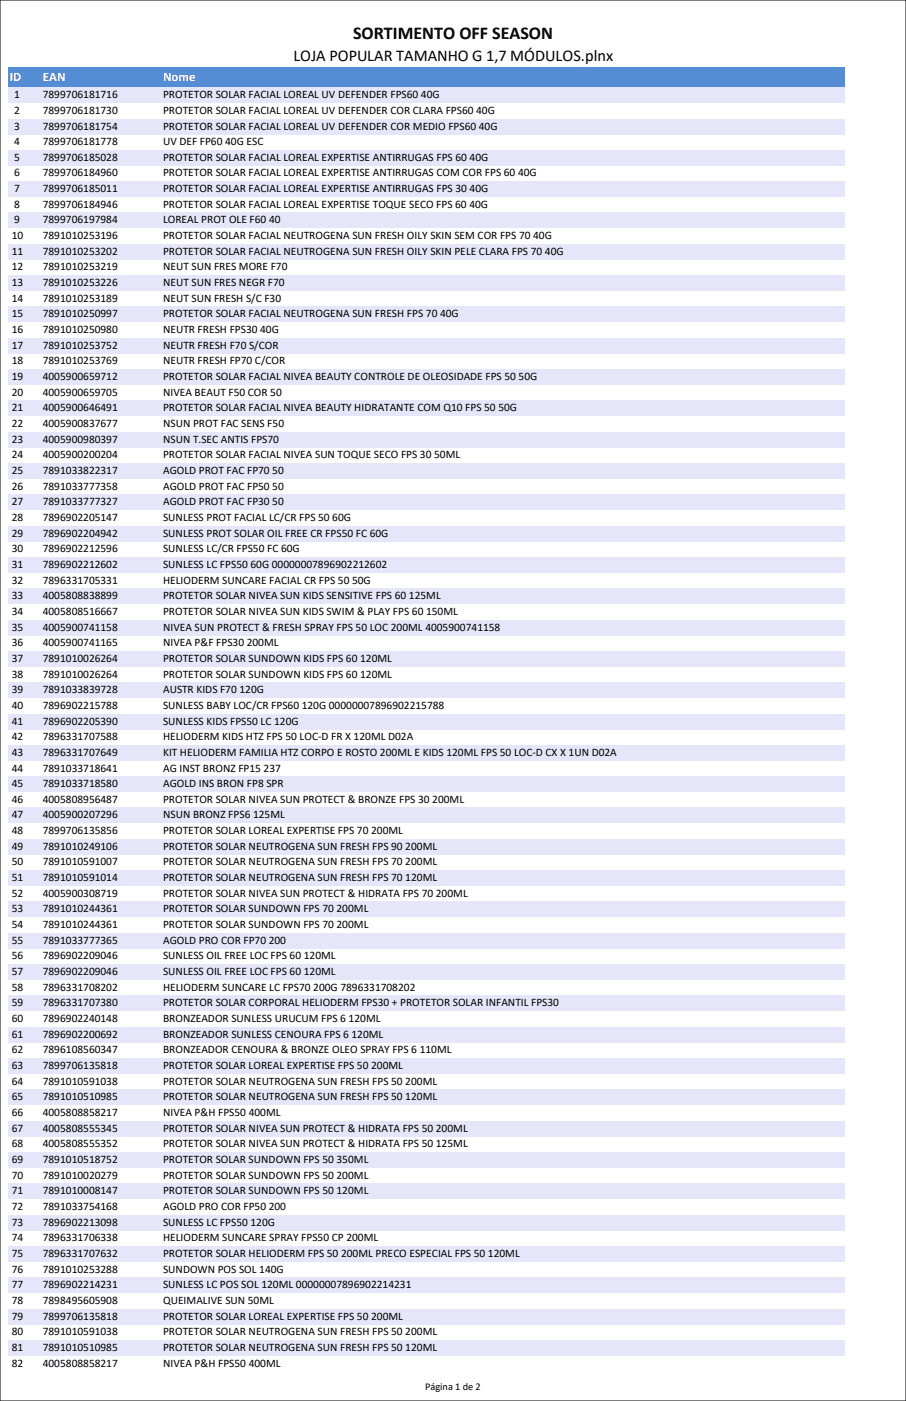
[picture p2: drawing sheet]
<svg xmlns="http://www.w3.org/2000/svg" width="279mm" height="432mm" viewBox="0 0 279 432" stroke-linecap="round" stroke-linejoin="round" font-family="sans-serif">
<defs><g id="words">
<text font-size="5.6" x="108.9" y="11.9">SORTIMENTO OFF SEASON</text>
<text font-size="5" x="90.5" y="18.8">LOJA POPULAR TAMANHO G 1,7 MÓDULOS.plnx</text>
<g font-size="4" fill="#fff">
<text x="3" y="25.1">ID</text>
<text x="13.2" y="25.1">EAN</text>
<text x="50.3" y="25.1">Nome</text>
</g>
<g font-size="3.5">
<text x="4.4" y="30.3">1</text>
<text x="4.4" y="35.1">2</text>
<text x="13.2" y="30.3">7899706181716</text>
<text x="13.2" y="35.1">7899706181730</text>
<text x="50.3" y="30.3">PROTETOR SOLAR FACIAL LOREAL UV DEFENDER FPS60 40G</text>
<text x="50.3" y="35.1">PROTETOR SOLAR FACIAL LOREAL UV DEFENDER COR CLARA FPS60 40G</text>
<text x="4.4" y="39.9">3</text>
<text x="13.2" y="39.9">7899706181754</text>
<text x="50.3" y="39.9">PROTETOR SOLAR FACIAL LOREAL UV DEFENDER COR MEDIO FPS60 40G</text>
<text x="4.4" y="44.7">4</text>
<text x="13.2" y="44.7">7899706181778</text>
<text x="50.3" y="44.7">UV DEF FP60 40G ESC</text>
<text x="4.4" y="49.6">5</text>
<text x="13.2" y="49.6">7899706185028</text>
<text x="50.3" y="49.6">PROTETOR SOLAR FACIAL LOREAL EXPERTISE ANTIRRUGAS FPS 60 40G</text>
<text x="4.4" y="54.4">6</text>
<text x="4.4" y="59.2">7</text>
<text x="13.2" y="54.4">7899706184960</text>
<text x="13.2" y="59.2">7899706185011</text>
<text x="50.3" y="54.4">PROTETOR SOLAR FACIAL LOREAL EXPERTISE ANTIRRUGAS COM COR FPS 60 40G</text>
<text x="50.3" y="59.2">PROTETOR SOLAR FACIAL LOREAL EXPERTISE ANTIRRUGAS FPS 30 40G</text>
<text x="4.4" y="64.1">8</text>
<text x="13.2" y="64.1">7899706184946</text>
<text x="50.3" y="64.1">PROTETOR SOLAR FACIAL LOREAL EXPERTISE TOQUE SECO FPS 60 40G</text>
<text x="4.4" y="68.9">9</text>
<text x="13.2" y="68.9">7899706197984</text>
<text x="50.3" y="68.9">LOREAL PROT OLE F60 40</text>
<text x="3.6" y="73.7">10</text>
<text x="13.2" y="73.7">7891010253196</text>
<text x="50.3" y="73.7">PROTETOR SOLAR FACIAL NEUTROGENA SUN FRESH OILY SKIN SEM COR FPS 70 40G</text>
<text x="3.6" y="78.5">11</text>
<text x="3.6" y="83.4">12</text>
<text x="13.2" y="78.5">7891010253202</text>
<text x="13.2" y="83.4">7891010253219</text>
<text x="50.3" y="78.5">PROTETOR SOLAR FACIAL NEUTROGENA SUN FRESH OILY SKIN PELE CLARA FPS 70 40G</text>
<text x="50.3" y="83.4">NEUT SUN FRES MORE F70</text>
<text x="3.6" y="88.2">13</text>
<text x="13.2" y="88.2">7891010253226</text>
<text x="50.3" y="88.2">NEUT SUN FRES NEGR F70</text>
<text x="3.6" y="93">14</text>
<text x="13.2" y="93">7891010253189</text>
<text x="50.3" y="93">NEUT SUN FRESH S/C F30</text>
<text x="3.6" y="97.8">15</text>
<text x="13.2" y="97.8">7891010250997</text>
<text x="50.3" y="97.8">PROTETOR SOLAR FACIAL NEUTROGENA SUN FRESH FPS 70 40G</text>
<text x="3.6" y="102.7">16</text>
<text x="3.6" y="107.5">17</text>
<text x="13.2" y="102.7">7891010250980</text>
<text x="13.2" y="107.5">7891010253752</text>
<text x="50.3" y="102.7">NEUTR FRESH FPS30 40G</text>
<text x="50.3" y="107.5">NEUTR FRESH F70 S/COR</text>
<text x="3.6" y="112.3">18</text>
<text x="13.2" y="112.3">7891010253769</text>
<text x="50.3" y="112.3">NEUTR FRESH FP70 C/COR</text>
<text x="3.6" y="117.1">19</text>
<text x="13.2" y="117.1">4005900659712</text>
<text x="50.3" y="117.1">PROTETOR SOLAR FACIAL NIVEA BEAUTY CONTROLE DE OLEOSIDADE FPS 50 50G</text>
<text x="3.6" y="122">20</text>
<text x="13.2" y="122">4005900659705</text>
<text x="50.3" y="122">NIVEA BEAUT F50 COR 50</text>
<text x="3.6" y="126.8">21</text>
<text x="3.6" y="131.6">22</text>
<text x="13.2" y="126.8">4005900646491</text>
<text x="13.2" y="131.6">4005900837677</text>
<text x="50.3" y="126.8">PROTETOR SOLAR FACIAL NIVEA BEAUTY HIDRATANTE COM Q10 FPS 50 50G</text>
<text x="50.3" y="131.6">NSUN PROT FAC SENS F50</text>
<text x="3.6" y="136.4">23</text>
<text x="13.2" y="136.4">4005900980397</text>
<text x="50.3" y="136.4">NSUN T.SEC ANTIS FPS70</text>
<text x="3.6" y="141.3">24</text>
<text x="13.2" y="141.3">4005900200204</text>
<text x="50.3" y="141.3">PROTETOR SOLAR FACIAL NIVEA SUN TOQUE SECO FPS 30 50ML</text>
<text x="3.6" y="146.1">25</text>
<text x="13.2" y="146.1">7891033822317</text>
<text x="50.3" y="146.1">AGOLD PROT FAC FP70 50</text>
<text x="3.6" y="150.9">26</text>
<text x="3.6" y="155.7">27</text>
<text x="13.2" y="150.9">7891033777358</text>
<text x="13.2" y="155.7">7891033777327</text>
<text x="50.3" y="150.9">AGOLD PROT FAC FP50 50</text>
<text x="50.3" y="155.7">AGOLD PROT FAC FP30 50</text>
<text x="3.6" y="160.6">28</text>
<text x="13.2" y="160.6">7896902205147</text>
<text x="50.3" y="160.6">SUNLESS PROT FACIAL LC/CR FPS 50 60G</text>
<text x="3.6" y="165.4">29</text>
<text x="13.2" y="165.4">7896902204942</text>
<text x="50.3" y="165.4">SUNLESS PROT SOLAR OIL FREE CR FPS50 FC 60G</text>
<text x="3.6" y="170.2">30</text>
<text x="13.2" y="170.2">7896902212596</text>
<text x="50.3" y="170.2">SUNLESS LC/CR FPS50 FC 60G</text>
<text x="3.6" y="175">31</text>
<text x="3.6" y="179.9">32</text>
<text x="13.2" y="175">7896902212602</text>
<text x="13.2" y="179.9">7896331705331</text>
<text x="50.3" y="175">SUNLESS LC FPS50 60G 00000007896902212602</text>
<text x="50.3" y="179.9">HELIODERM SUNCARE FACIAL CR FPS 50 50G</text>
<text x="3.6" y="184.7">33</text>
<text x="13.2" y="184.7">4005808838899</text>
<text x="50.3" y="184.7">PROTETOR SOLAR NIVEA SUN KIDS SENSITIVE FPS 60 125ML</text>
<text x="3.6" y="189.5">34</text>
<text x="13.2" y="189.5">4005808516667</text>
<text x="50.3" y="189.5">PROTETOR SOLAR NIVEA SUN KIDS SWIM &amp; PLAY FPS 60 150ML</text>
<text x="3.6" y="194.4">35</text>
<text x="13.2" y="194.4">4005900741158</text>
<text x="50.3" y="194.4">NIVEA SUN PROTECT &amp; FRESH SPRAY FPS 50 LOC 200ML 4005900741158</text>
<text x="3.6" y="199.2">36</text>
<text x="13.2" y="199.2">4005900741165</text>
<text x="50.3" y="199.2">NIVEA P&amp;F FPS30 200ML</text>
<text x="3.6" y="204">37</text>
<text x="3.6" y="208.8">38</text>
<text x="13.2" y="204">7891010026264</text>
<text x="13.2" y="208.8">7891010026264</text>
<text x="50.3" y="204">PROTETOR SOLAR SUNDOWN KIDS FPS 60 120ML</text>
<text x="50.3" y="208.8">PROTETOR SOLAR SUNDOWN KIDS FPS 60 120ML</text>
<text x="3.6" y="213.7">39</text>
<text x="13.2" y="213.7">7891033839728</text>
<text x="50.3" y="213.7">AUSTR KIDS F70 120G</text>
<text x="3.6" y="218.5">40</text>
<text x="13.2" y="218.5">7896902215788</text>
<text x="50.3" y="218.5">SUNLESS BABY LOC/CR FPS60 120G 00000007896902215788</text>
<text x="3.6" y="223.3">41</text>
<text x="13.2" y="223.3">7896902205390</text>
<text x="50.3" y="223.3">SUNLESS KIDS FPS50 LC 120G</text>
<text x="3.6" y="228.1">42</text>
<text x="3.6" y="233">43</text>
<text x="13.2" y="228.1">7896331707588</text>
<text x="13.2" y="233">7896331707649</text>
<text x="50.3" y="228.1">HELIODERM KIDS HTZ FPS 50 LOC-D FR X 120ML D02A</text>
<text x="50.3" y="233">KIT HELIODERM FAMILIA HTZ CORPO E ROSTO 200ML E KIDS 120ML FPS 50 LOC-D CX X 1UN D02A</text>
<text x="3.6" y="237.8">44</text>
<text x="13.2" y="237.8">7891033718641</text>
<text x="50.3" y="237.8">AG INST BRONZ FP15 237</text>
<text x="3.6" y="242.6">45</text>
<text x="13.2" y="242.6">7891033718580</text>
<text x="50.3" y="242.6">AGOLD INS BRON FP8 SPR</text>
<text x="3.6" y="247.4">46</text>
<text x="13.2" y="247.4">4005808956487</text>
<text x="50.3" y="247.4">PROTETOR SOLAR NIVEA SUN PROTECT &amp; BRONZE FPS 30 200ML</text>
<text x="3.6" y="252.3">47</text>
<text x="3.6" y="257.1">48</text>
<text x="13.2" y="252.3">4005900207296</text>
<text x="13.2" y="257.1">7899706135856</text>
<text x="50.3" y="252.3">NSUN BRONZ FPS6 125ML</text>
<text x="50.3" y="257.1">PROTETOR SOLAR LOREAL EXPERTISE FPS 70 200ML</text>
<text x="3.6" y="261.9">49</text>
<text x="13.2" y="261.9">7891010249106</text>
<text x="50.3" y="261.9">PROTETOR SOLAR NEUTROGENA SUN FRESH FPS 90 200ML</text>
<text x="3.6" y="266.7">50</text>
<text x="13.2" y="266.7">7891010591007</text>
<text x="50.3" y="266.7">PROTETOR SOLAR NEUTROGENA SUN FRESH FPS 70 200ML</text>
<text x="3.6" y="271.6">51</text>
<text x="13.2" y="271.6">7891010591014</text>
<text x="50.3" y="271.6">PROTETOR SOLAR NEUTROGENA SUN FRESH FPS 70 120ML</text>
<text x="3.6" y="276.4">52</text>
<text x="3.6" y="281.2">53</text>
<text x="13.2" y="276.4">4005900308719</text>
<text x="13.2" y="281.2">7891010244361</text>
<text x="50.3" y="276.4">PROTETOR SOLAR NIVEA SUN PROTECT &amp; HIDRATA FPS 70 200ML</text>
<text x="50.3" y="281.2">PROTETOR SOLAR SUNDOWN FPS 70 200ML</text>
<text x="3.6" y="286">54</text>
<text x="13.2" y="286">7891010244361</text>
<text x="50.3" y="286">PROTETOR SOLAR SUNDOWN FPS 70 200ML</text>
<text x="3.6" y="290.9">55</text>
<text x="13.2" y="290.9">7891033777365</text>
<text x="50.3" y="290.9">AGOLD PRO COR FP70 200</text>
<text x="3.6" y="295.7">56</text>
<text x="13.2" y="295.7">7896902209046</text>
<text x="50.3" y="295.7">SUNLESS OIL FREE LOC FPS 60 120ML</text>
<text x="3.6" y="300.5">57</text>
<text x="3.6" y="305.4">58</text>
<text x="13.2" y="300.5">7896902209046</text>
<text x="13.2" y="305.4">7896331708202</text>
<text x="50.3" y="300.5">SUNLESS OIL FREE LOC FPS 60 120ML</text>
<text x="50.3" y="305.4">HELIODERM SUNCARE LC FPS70 200G 7896331708202</text>
<text x="3.6" y="310.2">59</text>
<text x="13.2" y="310.2">7896331707380</text>
<text x="50.3" y="310.2">PROTETOR SOLAR CORPORAL HELIODERM FPS30 + PROTETOR SOLAR INFANTIL FPS30</text>
<text x="3.6" y="315">60</text>
<text x="13.2" y="315">7896902240148</text>
<text x="50.3" y="315">BRONZEADOR SUNLESS URUCUM FPS 6 120ML</text>
<text x="3.6" y="319.8">61</text>
<text x="13.2" y="319.8">7896902200692</text>
<text x="50.3" y="319.8">BRONZEADOR SUNLESS CENOURA FPS 6 120ML</text>
<text x="3.6" y="324.7">62</text>
<text x="3.6" y="329.5">63</text>
<text x="13.2" y="324.7">7896108560347</text>
<text x="13.2" y="329.5">7899706135818</text>
<text x="50.3" y="324.7">BRONZEADOR CENOURA &amp; BRONZE OLEO SPRAY FPS 6 110ML</text>
<text x="50.3" y="329.5">PROTETOR SOLAR LOREAL EXPERTISE FPS 50 200ML</text>
<text x="3.6" y="334.3">64</text>
<text x="13.2" y="334.3">7891010591038</text>
<text x="50.3" y="334.3">PROTETOR SOLAR NEUTROGENA SUN FRESH FPS 50 200ML</text>
<text x="3.6" y="339.1">65</text>
<text x="13.2" y="339.1">7891010510985</text>
<text x="50.3" y="339.1">PROTETOR SOLAR NEUTROGENA SUN FRESH FPS 50 120ML</text>
<text x="3.6" y="344">66</text>
<text x="13.2" y="344">4005808858217</text>
<text x="50.3" y="344">NIVEA P&amp;H FPS50 400ML</text>
<text x="3.6" y="348.8">67</text>
<text x="3.6" y="353.6">68</text>
<text x="13.2" y="348.8">4005808555345</text>
<text x="13.2" y="353.6">4005808555352</text>
<text x="50.3" y="348.8">PROTETOR SOLAR NIVEA SUN PROTECT &amp; HIDRATA FPS 50 200ML</text>
<text x="50.3" y="353.6">PROTETOR SOLAR NIVEA SUN PROTECT &amp; HIDRATA FPS 50 125ML</text>
<text x="3.6" y="358.4">69</text>
<text x="13.2" y="358.4">7891010518752</text>
<text x="50.3" y="358.4">PROTETOR SOLAR SUNDOWN FPS 50 350ML</text>
<text x="3.6" y="363.3">70</text>
<text x="13.2" y="363.3">7891010020279</text>
<text x="50.3" y="363.3">PROTETOR SOLAR SUNDOWN FPS 50 200ML</text>
<text x="3.6" y="368.1">71</text>
<text x="13.2" y="368.1">7891010008147</text>
<text x="50.3" y="368.1">PROTETOR SOLAR SUNDOWN FPS 50 120ML</text>
<text x="3.6" y="372.9">72</text>
<text x="3.6" y="377.7">73</text>
<text x="13.2" y="372.9">7891033754168</text>
<text x="13.2" y="377.7">7896902213098</text>
<text x="50.3" y="372.9">AGOLD PRO COR FP50 200</text>
<text x="50.3" y="377.7">SUNLESS LC FPS50 120G</text>
<text x="3.6" y="382.6">74</text>
<text x="13.2" y="382.6">7896331706338</text>
<text x="50.3" y="382.6">HELIODERM SUNCARE SPRAY FPS50 CP 200ML</text>
<text x="3.6" y="387.4">75</text>
<text x="13.2" y="387.4">7896331707632</text>
<text x="50.3" y="387.4">PROTETOR SOLAR HELIODERM FPS 50 200ML PRECO ESPECIAL FPS 50 120ML</text>
<text x="3.6" y="392.2">76</text>
<text x="13.2" y="392.2">7891010253288</text>
<text x="50.3" y="392.2">SUNDOWN POS SOL 140G</text>
<text x="3.6" y="397">77</text>
<text x="3.6" y="401.9">78</text>
<text x="13.2" y="397">7896902214231</text>
<text x="13.2" y="401.9">7898495605908</text>
<text x="50.3" y="397">SUNLESS LC POS SOL 120ML 00000007896902214231</text>
<text x="50.3" y="401.9">QUEIMALIVE SUN 50ML</text>
<text x="3.6" y="406.7">79</text>
<text x="13.2" y="406.7">7899706135818</text>
<text x="50.3" y="406.7">PROTETOR SOLAR LOREAL EXPERTISE FPS 50 200ML</text>
<text x="3.6" y="411.5">80</text>
<text x="13.2" y="411.5">7891010591038</text>
<text x="50.3" y="411.5">PROTETOR SOLAR NEUTROGENA SUN FRESH FPS 50 200ML</text>
<text x="3.6" y="416.3">81</text>
<text x="13.2" y="416.3">7891010510985</text>
<text x="50.3" y="416.3">PROTETOR SOLAR NEUTROGENA SUN FRESH FPS 50 120ML</text>
<text x="3.6" y="421.2">82</text>
<text x="13.2" y="421.2">4005808858217</text>
<text x="50.3" y="421.2">NIVEA P&amp;H FPS50 400ML</text>
</g>
<text font-size="3.2" x="131.1" y="428.4">Página 1 de 2</text>
</g></defs>
<path d="M2.5 20.6h258.1v6.3h-258.1z" fill-rule="evenodd" fill="#548dd4"/>
<g fill="#548dd4">
<path d="M13 20.6h37v6.3h-37z"/>
<path d="M2.5 20.6h10.5v6.3h-10.5z"/>
</g>
<g fill="#e6e6fa">
<path d="M50 26.9h210.6v4.8h-210.6z"/>
<path d="M13 26.9h37v4.8h-37z"/>
<path d="M2.5 26.9h10.5v4.8h-10.5z"/>
<path d="M50 36.6h210.6v4.8h-210.6z"/>
<path d="M13 36.6h37v4.8h-37z"/>
<path d="M2.5 36.6h10.5v4.8h-10.5z"/>
<path d="M50 46.2h210.6v4.9h-210.6z"/>
<path d="M13 46.2h37v4.9h-37z"/>
<path d="M2.5 46.2h10.5v4.9h-10.5z"/>
<path d="M50 55.9h210.6v4.8h-210.6z"/>
<path d="M13 55.9h37v4.8h-37z"/>
<path d="M2.5 55.9h10.5v4.8h-10.5z"/>
<path d="M50 65.5h210.6v4.9h-210.6z"/>
<path d="M13 65.5h37v4.9h-37z"/>
<path d="M2.5 65.5h10.5v4.9h-10.5z"/>
<path d="M50 75.2h210.6v4.8h-210.6z"/>
<path d="M13 75.2h37v4.8h-37z"/>
<path d="M2.5 75.2h10.5v4.8h-10.5z"/>
<path d="M50 84.8h210.6v4.9h-210.6z"/>
<path d="M13 84.8h37v4.9h-37z"/>
<path d="M2.5 84.8h10.5v4.9h-10.5z"/>
<path d="M50 94.5h210.6v4.8h-210.6z"/>
<path d="M13 94.5h37v4.8h-37z"/>
<path d="M2.5 94.5h10.5v4.8h-10.5z"/>
<path d="M50 104.1h210.6v4.9h-210.6z"/>
<path d="M13 104.1h37v4.9h-37z"/>
<path d="M2.5 104.1h10.5v4.9h-10.5z"/>
<path d="M50 113.8h210.6v4.8h-210.6z"/>
<path d="M13 113.8h37v4.8h-37z"/>
<path d="M2.5 113.8h10.5v4.8h-10.5z"/>
<path d="M50 123.4h210.6v4.9h-210.6z"/>
<path d="M13 123.4h37v4.9h-37z"/>
<path d="M2.5 123.4h10.5v4.9h-10.5z"/>
<path d="M50 133.1h210.6v4.8h-210.6z"/>
<path d="M13 133.1h37v4.8h-37z"/>
<path d="M2.5 133.1h10.5v4.8h-10.5z"/>
<path d="M50 142.7h210.6v4.9h-210.6z"/>
<path d="M13 142.7h37v4.9h-37z"/>
<path d="M2.5 142.7h10.5v4.9h-10.5z"/>
<path d="M50 152.4h210.6v4.8h-210.6z"/>
<path d="M13 152.4h37v4.8h-37z"/>
<path d="M2.5 152.4h10.5v4.8h-10.5z"/>
<path d="M50 162.1h210.6v4.8h-210.6z"/>
<path d="M13 162.1h37v4.8h-37z"/>
<path d="M2.5 162.1h10.5v4.8h-10.5z"/>
<path d="M50 171.7h210.6v4.8h-210.6z"/>
<path d="M13 171.7h37v4.8h-37z"/>
<path d="M2.5 171.7h10.5v4.8h-10.5z"/>
<path d="M50 181.4h210.6v4.8h-210.6z"/>
<path d="M13 181.4h37v4.8h-37z"/>
<path d="M2.5 181.4h10.5v4.8h-10.5z"/>
<path d="M50 191h210.6v4.8h-210.6z"/>
<path d="M13 191h37v4.8h-37z"/>
<path d="M2.5 191h10.5v4.8h-10.5z"/>
<path d="M50 200.7h210.6v4.8h-210.6z"/>
<path d="M13 200.7h37v4.8h-37z"/>
<path d="M2.5 200.7h10.5v4.8h-10.5z"/>
<path d="M50 210.3h210.6v4.8h-210.6z"/>
<path d="M13 210.3h37v4.8h-37z"/>
<path d="M2.5 210.3h10.5v4.8h-10.5z"/>
<path d="M50 220h210.6v4.8h-210.6z"/>
<path d="M13 220h37v4.8h-37z"/>
<path d="M2.5 220h10.5v4.8h-10.5z"/>
<path d="M50 229.6h210.6v4.8h-210.6z"/>
<path d="M13 229.6h37v4.8h-37z"/>
<path d="M2.5 229.6h10.5v4.8h-10.5z"/>
<path d="M50 239.3h210.6v4.8h-210.6z"/>
<path d="M13 239.3h37v4.8h-37z"/>
<path d="M2.5 239.3h10.5v4.8h-10.5z"/>
<path d="M50 248.9h210.6v4.8h-210.6z"/>
<path d="M13 248.9h37v4.8h-37z"/>
<path d="M2.5 248.9h10.5v4.8h-10.5z"/>
<path d="M50 258.6h210.6v4.8h-210.6z"/>
<path d="M13 258.6h37v4.8h-37z"/>
<path d="M2.5 258.6h10.5v4.8h-10.5z"/>
<path d="M50 268.2h210.6v4.8h-210.6z"/>
<path d="M13 268.2h37v4.8h-37z"/>
<path d="M2.5 268.2h10.5v4.8h-10.5z"/>
<path d="M50 277.9h210.6v4.8h-210.6z"/>
<path d="M13 277.9h37v4.8h-37z"/>
<path d="M2.5 277.9h10.5v4.8h-10.5z"/>
<path d="M50 287.5h210.6v4.9h-210.6z"/>
<path d="M13 287.5h37v4.9h-37z"/>
<path d="M2.5 287.5h10.5v4.9h-10.5z"/>
<path d="M50 297.2h210.6v4.8h-210.6z"/>
<path d="M13 297.2h37v4.8h-37z"/>
<path d="M2.5 297.2h10.5v4.8h-10.5z"/>
<path d="M50 306.8h210.6v4.9h-210.6z"/>
<path d="M13 306.8h37v4.9h-37z"/>
<path d="M2.5 306.8h10.5v4.9h-10.5z"/>
<path d="M50 316.5h210.6v4.8h-210.6z"/>
<path d="M13 316.5h37v4.8h-37z"/>
<path d="M2.5 316.5h10.5v4.8h-10.5z"/>
<path d="M50 326.1h210.6v4.9h-210.6z"/>
<path d="M13 326.1h37v4.9h-37z"/>
<path d="M2.5 326.1h10.5v4.9h-10.5z"/>
<path d="M50 335.8h210.6v4.8h-210.6z"/>
<path d="M13 335.8h37v4.8h-37z"/>
<path d="M2.5 335.8h10.5v4.8h-10.5z"/>
<path d="M50 345.4h210.6v4.9h-210.6z"/>
<path d="M13 345.4h37v4.9h-37z"/>
<path d="M2.5 345.4h10.5v4.9h-10.5z"/>
<path d="M50 355.1h210.6v4.8h-210.6z"/>
<path d="M13 355.1h37v4.8h-37z"/>
<path d="M2.5 355.1h10.5v4.8h-10.5z"/>
<path d="M50 364.7h210.6v4.9h-210.6z"/>
<path d="M13 364.7h37v4.9h-37z"/>
<path d="M2.5 364.7h10.5v4.9h-10.5z"/>
<path d="M50 374.4h210.6v4.8h-210.6z"/>
<path d="M13 374.4h37v4.8h-37z"/>
<path d="M2.5 374.4h10.5v4.8h-10.5z"/>
<path d="M50 384h210.6v4.9h-210.6z"/>
<path d="M13 384h37v4.9h-37z"/>
<path d="M2.5 384h10.5v4.9h-10.5z"/>
<path d="M50 393.7h210.6v4.8h-210.6z"/>
<path d="M13 393.7h37v4.8h-37z"/>
<path d="M2.5 393.7h10.5v4.8h-10.5z"/>
<path d="M50 403.4h210.6v4.8h-210.6z"/>
<path d="M13 403.4h37v4.8h-37z"/>
<path d="M2.5 403.4h10.5v4.8h-10.5z"/>
<path d="M50 413h210.6v4.8h-210.6z"/>
<path d="M13 413h37v4.8h-37z"/>
<path d="M2.5 413h10.5v4.8h-10.5z"/>
</g>
<path d="M0 0h279.4v431.8h-279.4z" fill="none" stroke="#000" stroke-width=".31"/>
<use href="#words"/>
</svg>
